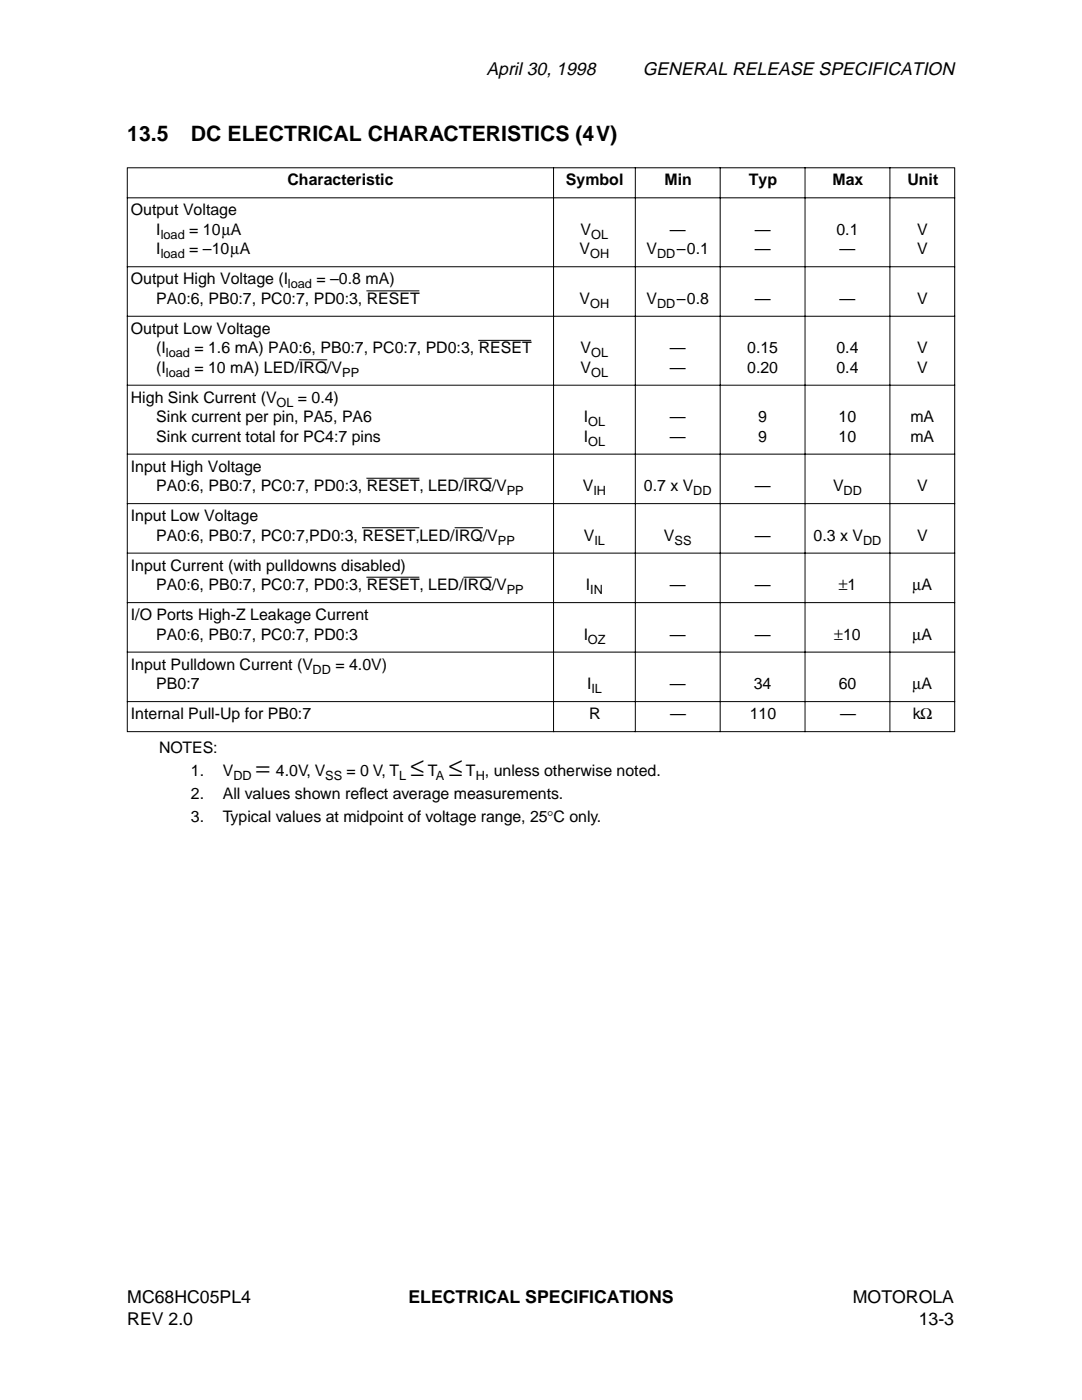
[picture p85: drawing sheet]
<svg xmlns="http://www.w3.org/2000/svg" width="216mm" height="279mm" viewBox="0 0 216 279" stroke-linecap="round" stroke-linejoin="round" font-family="sans-serif">
<defs><g id="words">
<g font-size="4.9">
<text x="51.1" y="154.8">=</text>
<text x="81.9" y="154.8">≤</text>
<text x="89.5" y="154.8">≤</text>
</g>
<g font-size="4.2">
<text x="25.4" y="28.2">13.5</text>
<text x="38.1" y="28.2">DC ELECTRICAL CHARACTERISTICS (4V)</text>
</g>
<g font-size="3.6">
<text x="97.1" y="15">April 30, 1998</text>
<text x="128.2" y="15">GENERAL RELEASE SPECIFICATION</text>
</g>
<g font-size="3.5">
<text x="25.4" y="260.1">MC68HC05PL4</text>
<text x="81.5" y="260.1">ELECTRICAL SPECIFICATIONS</text>
<text x="170.2" y="260.1">MOTOROLA</text>
<text x="25.4" y="264.4">REV 2.0</text>
<text x="183.3" y="264.4">13-3</text>
</g>
<g font-size="3.2">
<text x="57.4" y="37">Characteristic</text>
<text x="112.9" y="37">Symbol</text>
<text x="132.6" y="37">Min</text>
<text x="149.4" y="37">Typ</text>
<text x="166.1" y="37">Max</text>
<text x="181.1" y="37">Unit</text>
<text x="26.1" y="43">Output Voltage</text>
<text x="31.2" y="46.9">I</text>
<text x="37.7" y="46.9">= 10µA</text>
<text x="115.9" y="46.9">V</text>
<text x="133.7" y="46.9">—</text>
<text x="150.6" y="46.9">—</text>
<text x="166.9" y="46.9">0.1</text>
<text x="183" y="46.9">V</text>
<text x="31.2" y="50.8">I</text>
<text x="37.7" y="50.8">= –10µA</text>
<text x="115.7" y="50.8">V</text>
<text x="129" y="50.8">V</text>
<text x="135" y="50.8">–0.1</text>
<text x="150.6" y="50.8">—</text>
<text x="167.5" y="50.8">—</text>
<text x="183" y="50.8">V</text>
<text x="26.1" y="56.8">Output High Voltage (I</text>
<text x="63.1" y="56.8">= –0.8 mA)</text>
<text x="31.2" y="60.6">PA0:6, PB0:7, PC0:7, PD0:3, RESET</text>
<text x="115.7" y="60.6">V</text>
<text x="129" y="60.6">V</text>
<text x="135" y="60.6">–0.8</text>
<text x="150.6" y="60.6">—</text>
<text x="167.5" y="60.6">—</text>
<text x="183" y="60.6">V</text>
<text x="26.1" y="66.6">Output Low Voltage</text>
<text x="31.2" y="70.5">(I</text>
<text x="38.8" y="70.5">= 1.6 mA) PA0:6, PB0:7, PC0:7, PD0:3, RESET</text>
<text x="115.9" y="70.5">V</text>
<text x="133.7" y="70.5">—</text>
<text x="149.1" y="70.5">0.15</text>
<text x="166.9" y="70.5">0.4</text>
<text x="183" y="70.5">V</text>
<text x="31.2" y="74.4">(I</text>
<text x="38.8" y="74.4">= 10 mA) LED/IRQ/V</text>
<text x="115.9" y="74.4">V</text>
<text x="133.7" y="74.4">—</text>
<text x="149.1" y="74.4">0.20</text>
<text x="166.9" y="74.4">0.4</text>
<text x="183" y="74.4">V</text>
<text x="26.1" y="80.4">High Sink Current (V</text>
<text x="59.4" y="80.4">= 0.4)</text>
<text x="31.2" y="84.3">Sink current per pin, PA5, PA6</text>
<text x="31.2" y="88.2">Sink current total for PC4:7 pins</text>
<text x="116.5" y="88.2">I</text>
<text x="116.5" y="84.3">I</text>
<text x="133.7" y="84.3">—</text>
<text x="133.7" y="88.2">—</text>
<text x="151.3" y="84.3">9</text>
<text x="151.3" y="88.2">9</text>
<text x="167.3" y="84.3">10</text>
<text x="167.3" y="88.2">10</text>
<text x="181.7" y="84.3">mA</text>
<text x="181.7" y="88.2">mA</text>
<text x="26.1" y="94.2">Input High Voltage</text>
<text x="31.2" y="98">PA0:6, PB0:7, PC0:7, PD0:3, RESET, LED/IRQ/V</text>
<text x="116.3" y="98">V</text>
<text x="128.5" y="98">0.7 x V</text>
<text x="150.6" y="98">—</text>
<text x="166.2" y="98">V</text>
<text x="183" y="98">V</text>
<text x="26.1" y="104">Input Low Voltage</text>
<text x="31.2" y="107.9">PA0:6, PB0:7, PC0:7,PD0:3, RESET,LED/IRQ/V</text>
<text x="116.5" y="107.9">V</text>
<text x="132.5" y="107.9">V</text>
<text x="150.6" y="107.9">—</text>
<text x="162.3" y="107.9">0.3 x V</text>
<text x="183" y="107.9">V</text>
<text x="26.1" y="113.9">Input Current (with pulldowns disabled)</text>
<text x="31.2" y="117.8">PA0:6, PB0:7, PC0:7, PD0:3, RESET, LED/IRQ/V</text>
<text x="116.9" y="117.8">I</text>
<text x="133.7" y="117.8">—</text>
<text x="150.6" y="117.8">—</text>
<text x="167.4" y="117.8">±1</text>
<text x="182.1" y="117.8">µA</text>
<text x="26.1" y="123.8">I/O Ports High-Z Leakage Current</text>
<text x="31.2" y="127.7">PA0:6, PB0:7, PC0:7, PD0:3</text>
<text x="116.5" y="127.7">I</text>
<text x="133.7" y="127.7">—</text>
<text x="150.6" y="127.7">—</text>
<text x="166.5" y="127.7">±10</text>
<text x="182.1" y="127.7">µA</text>
<text x="26.1" y="133.7">Input Pulldown Current (V</text>
<text x="31.2" y="137.6">PB0:7</text>
<text x="66.9" y="133.7">= 4.0V)</text>
<text x="117.1" y="137.6">I</text>
<text x="133.7" y="137.6">—</text>
<text x="150.4" y="137.6">34</text>
<text x="167.4" y="137.6">60</text>
<text x="182.1" y="137.6">µA</text>
<text x="26.1" y="143.5">Internal Pull-Up for PB0:7</text>
<text x="117.5" y="143.5">R</text>
<text x="133.7" y="143.5">—</text>
<text x="149.6" y="143.5">110</text>
<text x="167.6" y="143.5">—</text>
<text x="182.1" y="143.5">kΩ</text>
<text x="31.7" y="150.3">NOTES:</text>
<text x="38.1" y="154.8">1.</text>
<text x="44.5" y="154.8">V</text>
<text x="55.1" y="154.8">4.0V, V</text>
<text x="69.2" y="154.8">= 0 V, T</text>
<text x="85.3" y="154.8">T</text>
<text x="93" y="154.8">T , unless otherwise noted.</text>
<text x="38.1" y="159.4">2.</text>
<text x="44.5" y="159.4">All values shown ref</text>
<text x="71.7" y="159.4">lect average measurements.</text>
<text x="38.1" y="164">3.</text>
<text x="44.5" y="164">Typical values at midpoint of voltage range, 25°C only.</text>
</g>
<g font-size="2.5">
<text x="32.1" y="47.7">load</text>
<text x="118" y="47.7">OL</text>
<text x="32.1" y="51.6">load</text>
<text x="117.8" y="51.6">OH</text>
<text x="131.1" y="51.6">DD</text>
<text x="57.5" y="57.6">load</text>
<text x="117.8" y="61.4">OH</text>
<text x="131.1" y="61.4">DD</text>
<text x="33.1" y="71.3">load</text>
<text x="118" y="71.3">OL</text>
<text x="33.1" y="75.2">load</text>
<text x="68.3" y="75.2">PP</text>
<text x="118" y="75.2">OL</text>
<text x="55.2" y="81.2">OL</text>
<text x="117.4" y="85.1">OL</text>
<text x="117.4" y="89">OL</text>
<text x="101.1" y="98.8">PP</text>
<text x="118.4" y="98.8">IH</text>
<text x="138.3" y="98.8">DD</text>
<text x="168.3" y="98.8">DD</text>
<text x="99.3" y="108.7">PP</text>
<text x="118.6" y="108.7">IL</text>
<text x="134.6" y="108.7">SS</text>
<text x="172.2" y="108.7">DD</text>
<text x="101.1" y="118.6">PP</text>
<text x="117.8" y="118.6">IN</text>
<text x="117.3" y="128.5">OZ</text>
<text x="62.4" y="134.5">DD</text>
<text x="118" y="138.3">IL</text>
<text x="46.6" y="155.6">DD</text>
<text x="64.9" y="155.6">SS</text>
<text x="79.6" y="155.6">L</text>
<text x="87" y="155.6">A</text>
<text x="94.9" y="155.6">H</text>
</g>
</g></defs>
<g fill="none" stroke="#000" stroke-width=".2">
<path d="M25.3 33.5h165.3M25.3 39.5h165.3M25.4 33.6v112.3M110.5 33.4v112.7M126.8 33.4v112.7M143.7 33.4v112.7M160.6 33.4v112.7M177.6 33.4v112.7M190.5 33.6v112.3M25.3 53.2h165.3M73.1 58h10.6M25.3 63.1h165.3"/>
<path d="M25.3 76.9h165.3M59.7 71.8h5.6M95.4 67.9h10.6M25.3 90.6h165.3M73.1 95.4h10.6M92.5 95.4h5.6M25.3 100.5h165.3M25.3 110.4h165.3M72.2 105.3h11.5M73.1 115.2h10.6M90.7 105.3h5.7M92.5 115.2h5.6"/>
<path d="M25.3 120.3h165.3M25.3 130.1h165.3M25.3 140h165.3M25.3 146h165.3"/>
</g>
<use href="#words"/>
</svg>
